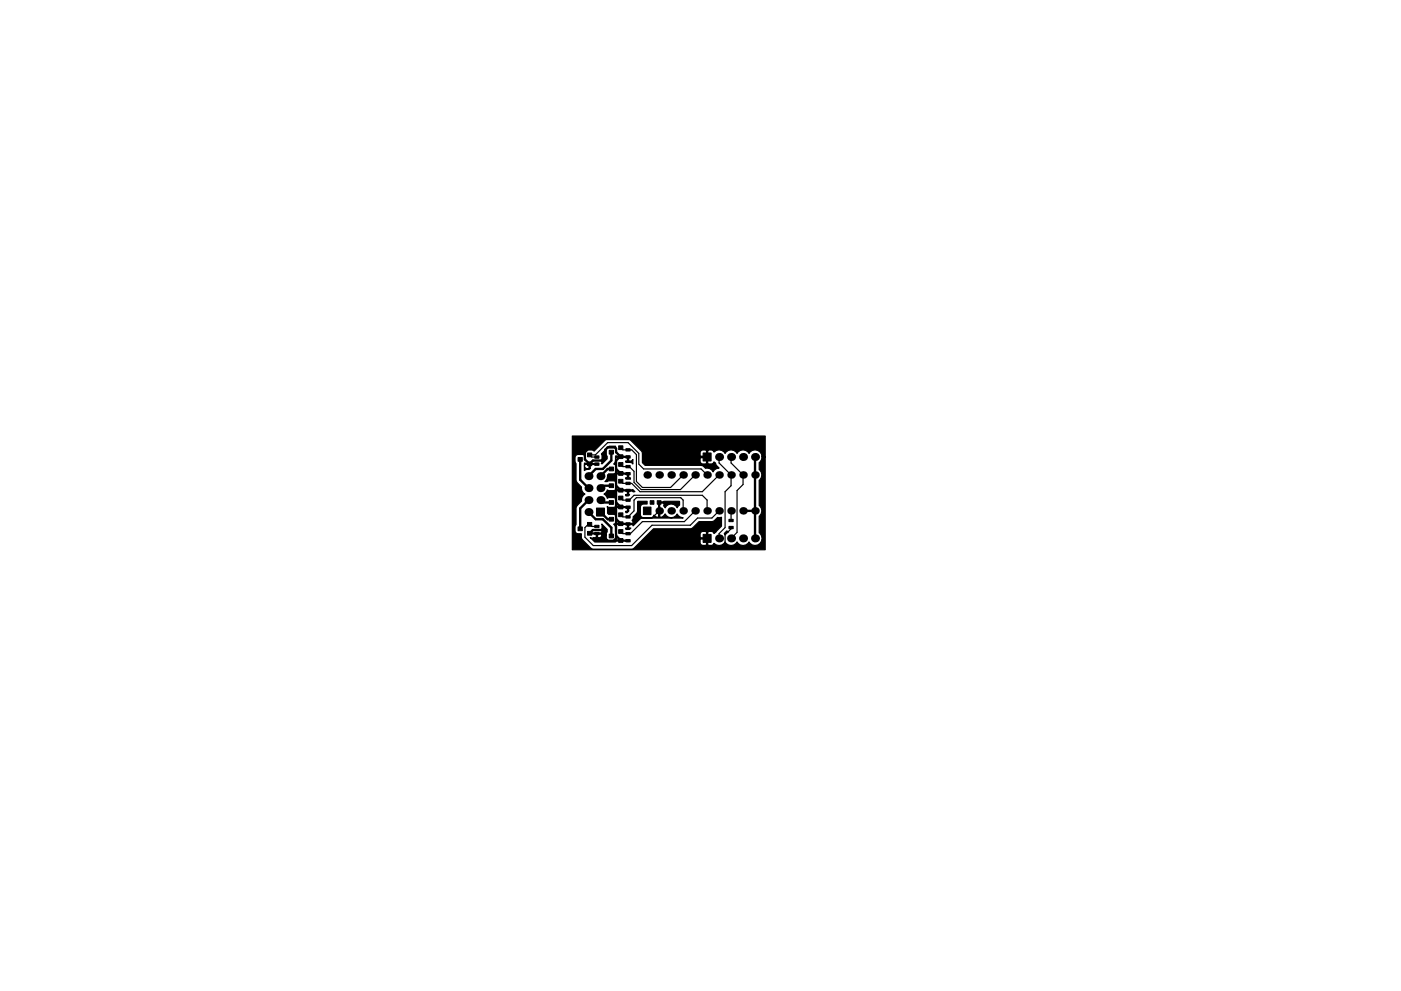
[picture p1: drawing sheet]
<svg xmlns="http://www.w3.org/2000/svg" width="297mm" height="210mm" viewBox="0 0 297 210" stroke-linecap="round" stroke-linejoin="round" font-family="sans-serif">
<g fill="#000" stroke="#000" stroke-width=".21">
<path d="M122.6 97.1h.9v.8h-.9zM124.6 96.1h.9v.8h-.9zM124.6 98h.9v.8h-.9zM126.1 98.2h.9v.5h-.9zM126.1 96.7h.9v.5h-.9zM129.2 99.1h.9v.8h-.9zM129.2 95.5h.9v.8h-.9zM131.2 98.1h.9v.8h-.9zM131.2 94.6h.9v.8h-.9zM131.2 96.5h.9v.8h-.9zM132.7 98.8h.9v.5h-.9zM132.7 96.7h.9v.5h-.9z"/>
<path d="M132.7 95.2h.9v.5h-.9zM149.1 96.1h1.7v1.7h-1.7zM122.6 111.8h.9v.8h-.9zM124.6 110.8h.9v.8h-.9zM124.6 112.7h.9v.8h-.9zM126.1 113h.9v.5h-.9zM126.1 111.5h.9v.5h-.9zM126.5 107.8h1.7v1.7h-1.7zM129.2 109.8h.9v.8h-.9zM129.2 106.2h.9v.8h-.9zM129.2 102.7h.9v.8h-.9zM129.2 113.3h.9v.8h-.9z"/>
<path d="M131.2 108.8h.9v.8h-.9zM131.2 110.7h.9v.8h-.9zM131.2 105.3h.9v.8h-.9zM131.2 107.2h.9v.8h-.9zM131.2 101.7h.9v.8h-.9zM131.2 103.6h.9v.8h-.9zM131.2 100h.9v.8h-.9zM131.2 112.4h.9v.8h-.9zM131.2 114.3h.9v.8h-.9zM132.7 110.9h.9v.5h-.9zM132.7 109.4h.9v.5h-.9zM132.7 107.4h.9v.5h-.9z"/>
<path d="M132.7 105.9h.9v.5h-.9zM132.7 103.8h.9v.5h-.9zM132.7 102.3h.9v.5h-.9zM132.7 100.3h.9v.5h-.9zM132.7 114.5h.9v.5h-.9zM132.7 113h.9v.5h-.9zM136.4 107.6h1.6v1.6h-1.6zM137.8 106.2h.8v.8h-.8zM139.3 106.2h.8v.8h-.8zM149.1 113.4h1.7v1.7h-1.7zM154.6 110.2h.9v.5h-.9zM154.6 111.7h.9v.5h-.9z"/>
</g>
<g fill="#000">
<circle cx="152.5" cy="97" r=".85"/>
<circle cx="155" cy="97" r=".85"/>
<circle cx="157.5" cy="97" r=".85"/>
<circle cx="160.1" cy="97" r=".85"/>
<circle cx="124.8" cy="108.6" r=".85"/>
<circle cx="124.8" cy="106.1" r=".85"/>
<circle cx="124.8" cy="103.6" r=".85"/>
<circle cx="124.8" cy="101" r=".85"/>
<circle cx="127.3" cy="101" r=".85"/>
<circle cx="127.3" cy="106.1" r=".85"/>
<circle cx="127.3" cy="103.6" r=".85"/>
<circle cx="137.2" cy="100.8" r=".8"/>
<circle cx="139.8" cy="100.8" r=".8"/>
<circle cx="139.8" cy="108.4" r=".8"/>
<circle cx="142.3" cy="108.4" r=".8"/>
<circle cx="142.3" cy="100.8" r=".8"/>
<circle cx="144.8" cy="100.8" r=".8"/>
<circle cx="144.8" cy="108.4" r=".8"/>
<circle cx="147.4" cy="108.4" r=".8"/>
<circle cx="147.4" cy="100.8" r=".8"/>
<circle cx="149.9" cy="100.8" r=".8"/>
<circle cx="149.9" cy="108.4" r=".8"/>
<circle cx="152.5" cy="114.2" r=".85"/>
<circle cx="152.5" cy="100.8" r=".8"/>
<circle cx="152.5" cy="108.4" r=".8"/>
<circle cx="155" cy="114.2" r=".85"/>
<circle cx="155" cy="108.4" r=".8"/>
<circle cx="155" cy="100.8" r=".8"/>
<circle cx="157.5" cy="100.8" r=".8"/>
<circle cx="157.5" cy="108.4" r=".8"/>
<circle cx="157.5" cy="114.2" r=".85"/>
<circle cx="160.1" cy="100.8" r=".8"/>
<circle cx="160.1" cy="108.4" r=".8"/>
<circle cx="160.1" cy="114.2" r=".85"/>
</g>
<g fill="none" stroke="#000" stroke-width=".5">
<path d="M123 97.5v4.3l1.8 1.8M129.6 99.5h-.8l-1.5 1.5M129.6 95.9v1.8l-1.8 1.8h-1.5l-1.5 1.5M130.6 99.5l1 .9M131.6 96.9l-1-1v-.7l-.2-.3h-1.6l-.5 .5v1.6l-.7 .7h-1.9l-.7 .7-1-.9v-1.6l2.8-2.8h17.3l3.8 3.9h2M131.6 96.9h-.2l-.8 .8v16.5l-.5 .5h-1.3l-.5-.5v-1.2l-.5-.5h-2.1l-.7 .6M160.1 97v17.2M124.8 108.6l1.5 1.6h1.5l1.8 1.8v1.7M124.8 106.1l-1.8 1.8v4.3M127.3 108.6l1.5 1.6h.8M127.3 106.1l.5 .5h1.8M129.6 103.1h-1.8l-.5 .5"/>
<path d="M130.6 113.7l1 1M130.6 103.1l1 .9M130.6 106.6l1 1M130.6 110.1l1 1M157.5 108.4h2.6"/>
</g>
<g fill="none" stroke="#000" stroke-width=".25">
<path d="M125 98.4l1.6 .1M126.6 97h-1.1l-.5-.5h1.2l2.6-2.6h4.4l2.2 2.3v2.3l1.1 1h12.2l1.2 1.3M131.6 98.5l.5 .5h1.3l1 1v2.3l1.6 1.6h8.3l3.1-3.1M131.6 95l.5 .4h1.8l1 1v5.8l1.3 1.2h6l2.6-2.6M131.6 96.9h1.6M152.5 97v1.2l2.5 2.6v2.3l-1.3 1.2v7.6l-1.2 1.3v1M155 97v1.2l2.5 2.6v2l-1.2 1.3v8.9l-1.3 1.2M125 113.1l1.6 .1M131.6 105.7l.5 .4h1.3l1-1h14.5l1 1v2.3M131.6 114.7h1.6M131.6 107.6h1.6M131.6 104l1.6 .1"/>
<path d="M131.6 100.4l1.6 .1M131.6 109.2l.5 .5h1.3M133.2 109.7h.1M139.7 106.6l.1 1.8-1.6 1.5h-2.5l-1.3 1.3-2.8-.1M144.8 108.4v-2.3l-.5-.5h-9.4l-.5 .5v2.3l-1.2 1.3M147.4 108.4l-2.3 2.3h-8.9l-2.5 2.5h-1.6l-.5-.4M152.5 108.4l-1.6 1.5h-3l-1.5 1.5h-8.2l-4.3 4.4h-8.1l-1.8-1.8v-2.1l.7-.7h.3l.5 .5h1.1M152.5 100.8l-3.6 3.5h-13.2l-1.8-1.7h-1.8l-.5-.5M155 108.4v2M155 111.9v.3l-1.3 1.3v1.7l-.7 .8h-3.1v-1.8"/>
</g>
<path d="M124 98.2l2.7 .1v.3l-2.6-.1a.55 .55 0 0 0 0 .8 .55 .55 0 0 0 .8 0v-.8h.2l.1 .8-.2 .3h-.8l-.3 .2zM127.5 96.3l1.1-1.1v.1a1.76 1.76 0 0 0 .1 1.5v.5l-1.1 1.1-.1-.1 .1-.2-.2-.4a1.18 1.18 0 0 0 .1-1.4zM129.2 94.7h1.3v.4a1.93 1.93 0 0 0-1.6-.2l-.1 .1zM130.6 96.7l2.7 .1v.9a.54 .54 0 0 0 .9-.2v1l-.4-.4h-1.1l-.1-.3 .4-.1v-.6l-2.3-.1a.45 .45 0 0 0 0 .7l-.2 .9-.4-.1 .3-.5zM121.3 92.5h40.9v4.4h-.6a1.47 1.47 0 0 0-1.1-1.4 1.47 1.47 0 0 0-1.7 .7 1.44 1.44 0 0 0-2.5 0 1.44 1.44 0 0 0-2.6 0 1.45 1.45 0 0 0-2.3-.3l-.5-.4h-.7l-.2 .1-.4-.1-.9 .1-.3 .4v.7l.2 .1h1.2v-1.2h.2l.1 1.5h-1.5l-.2 .1v.7l.3 .4 .9 .1 .2-.1v-1.2h.2v1.2l.2 .1h.7l.5-.4 1.1 1.3a1.39 1.39 0 0 0-1.3 .8 1.34 1.34 0 0 0-1.6-.7l-.4-.4-.5-.3h-11.9l-.6-.5-.1-2.3-2.4-2.5-.5-.3-4.7 .1-2.6 2.5a1.8 1.8 0 0 0-1.8 0l-.2 .9a1.8 1.8 0 0 0-1.8 0 1.67 1.67 0 0 0 0 1.7l.1 3.8 1.1 1.2a1.35 1.35 0 0 0 .7 1.5 1.35 1.35 0 0 0-.7 1.5l-1.1 1.2-.1 3.8a1.38 1.38 0 0 0 .2 1.9h1v.8l.2 .5 2 2h8.4l.6-.2 4.1-4.1h7.8l.5-.2 1.3-1.3h2.7l.6-.3 .6-.6 .9-.1v1.9l-1.2 1.3-.4 .3-.5-.5h-.7l-.2 .2-1.1-.2-.5 .6v.6l.2 .2h1.2v-1.2h.2l.1 1.5h-1.5l-.2 .1v.7l.3 .4 .9 .1 .2-.1v-1.2h.2v1.2l.2 .1h.7l.5-.4a1.45 1.45 0 0 0 2.3-.3 1.44 1.44 0 0 0 2.6 0 1.44 1.44 0 0 0 2.5 0 1.48 1.48 0 0 0 2.3 .3 1.48 1.48 0 0 0-.1-2.3v-3.5a1.43 1.43 0 0 0 0-2.2v-5.4a1.43 1.43 0 0 0 0-2.3v-1.5a1.39 1.39 0 0 0 .6-1.2h.6v19.7h-40.9zM124.9 113l2.6 .1 .1-.3-.2-.4a1.23 1.23 0 0 0 .2-1.2l1.1 1.1v.5l-.2 .7-1.8-.2v.6a.57 .57 0 0 0 .6 .1 .57 .57 0 0 0 .3-.5h.9v.6a.65 .65 0 0 0 .7 .7l1.1-.1 .3-.2 2.7 .1v.3l-2.6-.1-.2 .2h-4.4l-1-1 .2 .2 1-.1 .1-.2v-.6h-1.5zM128.7 107.5a1.82 1.82 0 0 0 1.8 0l.1-.2 2.7 .2v.9l-.3 .4h-.3l-.1-.3 .4-.2v-.6h-2.3a.45 .45 0 0 0 0 .7l-.2 .9-.4-.2h-1l-.3-.2zM128.8 103.9a1.82 1.82 0 0 0 1.7 0l.1-.1 1.6 .1h2l.4 .4-1.3-.1v.6l.2 .1-.3 .3h-.5l-.1-.3 .4-.1v-.6l-2.3-.1a.45 .45 0 0 0 0 .7l-.2 .9a1.81 1.81 0 0 0-1.7 0l-.4-.6-.3-.3 .3-.2zM128.8 100.8l.3-.3h1l.5-.3 2.7 .2v.8l.4 .2v.3h-1l-.1-.3 .4-.2v-.6h-2.3a.45 .45 0 0 0 0 .7l-.2 .9a1.81 1.81 0 0 0-1.7 0h-.6a1.32 1.32 0 0 0 .6-1.4zM130.1 111.2l.5-.3 3.5 .1 .1-.2-.2-.4 .2-.2 .1-.6 .8-.9 .1-2.3h2v.5h-.8a.65 .65 0 0 0-.6 .7v1.6a.65 .65 0 0 0 .6 .6h1.6a.62 .62 0 0 0 .6-.5l.8 .5 .2-.1v-3.2l4.4-.1 .1 .8-.5 .5a1.41 1.41 0 0 0-1.3-.8 1.41 1.41 0 0 0-1.3 .8l-.3-.4 .1-.4-.2-.2h-.7v3l.2 .1 .4-.2 .5-.6a1.41 1.41 0 0 0 1.3 .8 1.41 1.41 0 0 0 1.3-.8 1.39 1.39 0 0 0 1.2 .8l-8.9 .2-1.7 1.6-.1-.3h-.8v.6l.5 .1-.3 .3h-.8l-.1-.2 .4-.2v-.6l-2.3-.1a.45 .45 0 0 0 0 .7l-.2 1-.1-1.3zM153.5 113.2l.6-.6 .4 .2-.8 .7zM154.9 111.8h.2v.3h-.2z" fill="#000" stroke="#000" stroke-width=".25"/>
</svg>
